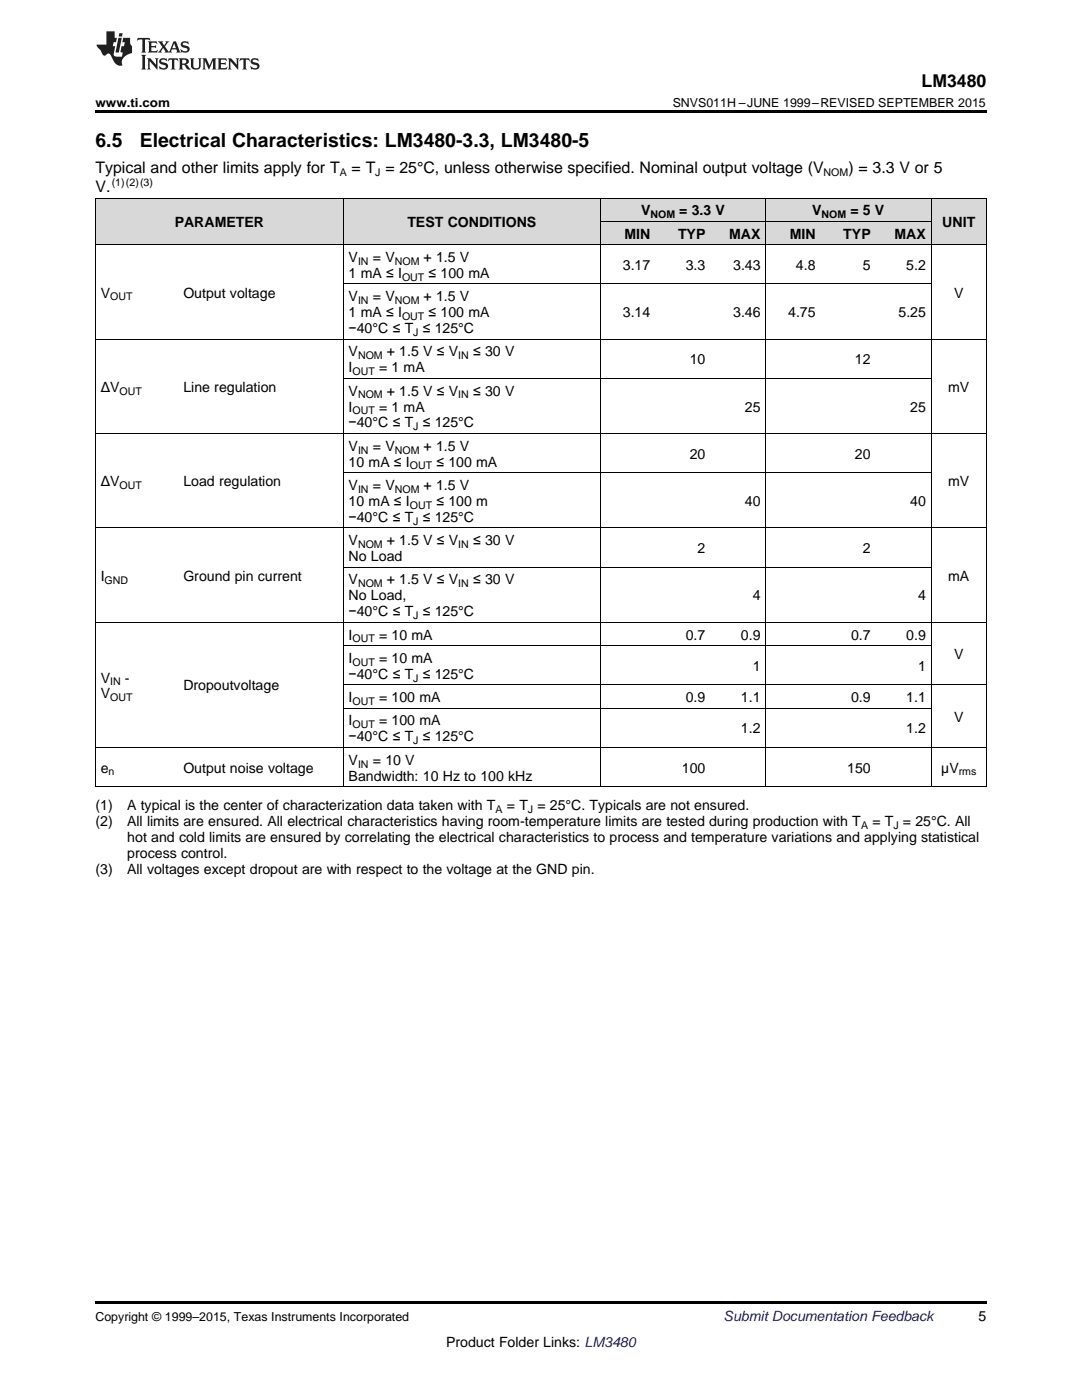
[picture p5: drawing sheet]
<svg xmlns="http://www.w3.org/2000/svg" width="216mm" height="279mm" viewBox="0 0 216 279" stroke-linecap="round" stroke-linejoin="round" font-family="sans-serif">
<defs><g id="words">
<g font-size="3.9">
<text x="19" y="29.3">6.5</text>
<text x="27.9" y="29.3">Electrical Characteristics: LM3480-3.3, LM3480-5</text>
</g>
<text font-size="3.5" x="183.9" y="17.3">LM3480</text>
<g font-size="3.2">
<text x="19" y="34.4">Typical and other limits apply for T</text>
<text x="70.2" y="34.4">= T = 25°C, unless otherwise specified. Nominal output voltage (V</text>
<text x="169.3" y="34.4">) = 3.3 V or 5</text>
<text x="19" y="38.3">V.</text>
</g>
<g font-size="2.8">
<text x="34.9" y="45.3">PARAMETER</text>
<text x="81.3" y="45.3">TEST CONDITIONS</text>
<text x="124.6" y="47.6">MIN</text>
<text x="127.9" y="43">V</text>
<text x="135.3" y="47.6">TYP</text>
<text x="135.5" y="43">= 3.3</text>
<text x="142.8" y="43">V</text>
<text x="145.5" y="47.6">MAX</text>
<text x="157.6" y="47.6">MIN</text>
<text x="162.1" y="43">V</text>
<text x="168.3" y="47.6">TYP</text>
<text x="169.7" y="43">= 5 V</text>
<text x="178.5" y="47.6">MAX</text>
<text x="188" y="45.3">UNIT</text>
<text x="69.6" y="52.3">V</text>
<text x="74.4" y="52.3">= V</text>
<text x="84.5" y="52.3">+ 1.5 V</text>
<text x="124.3" y="53.9">3.17</text>
<text x="136.8" y="53.9">3.3</text>
<text x="146.3" y="53.9">3.43</text>
<text x="158.8" y="53.9">4.8</text>
<text x="172.2" y="53.9">5</text>
<text x="180.8" y="53.9">5.2</text>
<text x="20.1" y="59.4">V</text>
<text x="36.6" y="59.4">Output voltage</text>
<text x="69.6" y="55.5">1 mA ≤ I</text>
<text x="85.5" y="55.5">≤ 100 mA</text>
<text x="190.4" y="59.4">V</text>
<text x="69.6" y="60.1">V</text>
<text x="69.6" y="63.3">1 mA ≤ I</text>
<text x="74.4" y="60.1">= V</text>
<text x="84.5" y="60.1">+ 1.5 V</text>
<text x="85.5" y="63.3">≤ 100 mA</text>
<text x="124.3" y="63.3">3.14</text>
<text x="146.3" y="63.3">3.46</text>
<text x="157.3" y="63.3">4.75</text>
<text x="179.3" y="63.3">5.25</text>
<text x="69.6" y="66.5">−40°C ≤ T ≤ 125°C</text>
<text x="69.6" y="71.1">V</text>
<text x="77.2" y="71.1">+ 1.5 V ≤ V</text>
<text x="94.4" y="71.1">≤ 30 V</text>
<text x="69.6" y="74.3">I</text>
<text x="75.6" y="74.3">= 1 mA</text>
<text x="137.6" y="72.7">10</text>
<text x="170.6" y="72.7">12</text>
<text x="20.1" y="78.2">ΔV</text>
<text x="36.6" y="78.2">Line regulation</text>
<text x="69.6" y="79">V</text>
<text x="69.6" y="82.1">I</text>
<text x="75.6" y="82.1">= 1 mA</text>
<text x="77.2" y="79">+ 1.5 V ≤ V</text>
<text x="94.4" y="79">≤ 30 V</text>
<text x="148.6" y="82.1">25</text>
<text x="181.6" y="82.1">25</text>
<text x="189.2" y="78.2">mV</text>
<text x="69.6" y="85.3">−40°C ≤ T ≤ 125°C</text>
<text x="69.6" y="90">V</text>
<text x="74.4" y="90">= V</text>
<text x="84.5" y="90">+ 1.5 V</text>
<text x="69.6" y="93.1">10 mA ≤ I</text>
<text x="87.1" y="93.1">≤ 100 mA</text>
<text x="137.6" y="91.5">20</text>
<text x="170.6" y="91.5">20</text>
<text x="20.1" y="97">ΔV</text>
<text x="36.6" y="97">Load regulation</text>
<text x="69.6" y="97.8">V</text>
<text x="69.6" y="101">10 mA ≤ I</text>
<text x="74.4" y="97.8">= V</text>
<text x="84.5" y="97.8">+ 1.5 V</text>
<text x="87.1" y="101">≤ 100 m</text>
<text x="148.6" y="101">40</text>
<text x="181.6" y="101">40</text>
<text x="189.2" y="97">mV</text>
<text x="69.6" y="104.1">−40°C ≤ T ≤ 125°C</text>
<text x="69.6" y="108.8">V</text>
<text x="69.6" y="112">No Load</text>
<text x="77.2" y="108.8">+ 1.5 V ≤ V</text>
<text x="94.4" y="108.8">≤ 30 V</text>
<text x="139.2" y="110.4">2</text>
<text x="172.2" y="110.4">2</text>
<text x="20.1" y="115.9">I</text>
<text x="36.6" y="115.9">Ground pin current</text>
<text x="69.6" y="116.6">V</text>
<text x="69.6" y="119.8">No Load,</text>
<text x="77.2" y="116.6">+ 1.5 V ≤ V</text>
<text x="94.4" y="116.6">≤ 30 V</text>
<text x="150.2" y="119.8">4</text>
<text x="183.2" y="119.8">4</text>
<text x="189.2" y="115.9">mA</text>
<text x="69.6" y="123">−40°C ≤ T ≤ 125°C</text>
<text x="69.6" y="127.6">I</text>
<text x="75.6" y="127.6">= 10 mA</text>
<text x="136.8" y="127.6">0.7</text>
<text x="147.8" y="127.6">0.9</text>
<text x="169.8" y="127.6">0.7</text>
<text x="180.8" y="127.6">0.9</text>
<text x="190.4" y="131.6">V</text>
<text x="20.1" y="136.2">V</text>
<text x="24.9" y="136.2">-</text>
<text x="36.6" y="137.8">Dropoutvoltage</text>
<text x="69.6" y="132.3">I</text>
<text x="69.6" y="135.5">−40°C ≤ T ≤ 125°C</text>
<text x="75.6" y="132.3">= 10 mA</text>
<text x="150.2" y="133.9">1</text>
<text x="183.2" y="133.9">1</text>
<text x="20.1" y="139.4">V</text>
<text x="69.6" y="140.1">I</text>
<text x="75.6" y="140.1">= 100 mA</text>
<text x="136.8" y="140.1">0.9</text>
<text x="147.8" y="140.1">1.1</text>
<text x="169.8" y="140.1">0.9</text>
<text x="180.8" y="140.1">1.1</text>
<text x="69.6" y="144.8">I</text>
<text x="69.6" y="148">−40°C ≤ T ≤ 125°C</text>
<text x="75.6" y="144.8">= 100 mA</text>
<text x="147.8" y="146.4">1.2</text>
<text x="180.8" y="146.4">1.2</text>
<text x="190.4" y="144">V</text>
<text x="20.1" y="154.2">e</text>
<text x="36.6" y="154.2">Output noise voltage</text>
<text x="69.6" y="152.6">V</text>
<text x="69.6" y="155.8">Bandwidth: 10 Hz to 100 kHz</text>
<text x="74.4" y="152.6">= 10 V</text>
<text x="136.1" y="154.2">100</text>
<text x="169.1" y="154.2">150</text>
<text x="187.8" y="154.2">µV</text>
<text x="19" y="161.6">(1)</text>
<text x="25.4" y="161.6">A typical is the center of characterization data taken with T</text>
<text x="101.1" y="161.6">= T = 25°C. Typicals are not ensured.</text>
<text x="19" y="164.8">(2)</text>
<text x="25.4" y="164.8">All limits are ensured. All electrical characteristics having room-temperature limits are tested during production with T</text>
<text x="25.4" y="168">hot and cold limits are ensured by correlating the electrical characteristics to process and temperature variations and applying statistical</text>
<text x="174.1" y="164.8">= T = 25°C. All</text>
<text x="25.4" y="171.2">process control.</text>
<text x="19" y="174.3">(3)</text>
<text x="25.4" y="174.3">All voltages except dropout are with respect to the voltage at the GND pin.</text>
<text x="195.3" y="263.6">5</text>
<text x="89" y="268.9">Product Folder Links: LM3480</text>
</g>
<text font-size="2.8" fill="#0000c8" x="144.4" y="263.6">Submit Documentation Feedback</text>
<g font-size="2.5">
<text x="19" y="21.4">www.ti.com</text>
<text x="134.2" y="21.4">SNVS011H –JUNE 1999–REVISED SEPTEMBER 2015</text>
<text x="19" y="263.6">Copyright © 1999–2015, Texas Instruments Incorporated</text>
</g>
<g font-size="2.1">
<text x="67.8" y="35.1">A</text>
<text x="74.9" y="35.1">J</text>
<text x="164.4" y="35.1">NOM</text>
<text x="22.3" y="37">(1)(2)(3)</text>
<text x="129.8" y="43.5">NOM</text>
<text x="163.9" y="43.5">NOM</text>
<text x="71.4" y="52.8">IN</text>
<text x="78.8" y="52.8">NOM</text>
<text x="22" y="59.9">OUT</text>
<text x="80.2" y="56">OUT</text>
<text x="71.4" y="60.7">IN</text>
<text x="78.8" y="60.7">NOM</text>
<text x="80.2" y="63.9">OUT</text>
<text x="71.4" y="71.7">NOM</text>
<text x="82.4" y="67">J</text>
<text x="91.4" y="71.7">IN</text>
<text x="70.3" y="74.9">OUT</text>
<text x="23.8" y="78.8">OUT</text>
<text x="70.3" y="82.7">OUT</text>
<text x="71.4" y="79.5">NOM</text>
<text x="91.4" y="79.5">IN</text>
<text x="82.4" y="85.9">J</text>
<text x="71.4" y="90.5">IN</text>
<text x="78.8" y="90.5">NOM</text>
<text x="81.8" y="93.7">OUT</text>
<text x="23.8" y="97.6">OUT</text>
<text x="71.4" y="98.4">IN</text>
<text x="78.8" y="98.4">NOM</text>
<text x="81.8" y="101.5">OUT</text>
<text x="82.4" y="104.7">J</text>
<text x="71.4" y="109.4">NOM</text>
<text x="91.4" y="109.4">IN</text>
<text x="20.9" y="116.5">GND</text>
<text x="71.4" y="117.2">NOM</text>
<text x="91.4" y="117.2">IN</text>
<text x="82.4" y="123.5">J</text>
<text x="70.3" y="128.2">OUT</text>
<text x="22" y="136.8">IN</text>
<text x="70.3" y="132.9">OUT</text>
<text x="82.4" y="136">J</text>
<text x="22" y="139.9">OUT</text>
<text x="70.3" y="140.7">OUT</text>
<text x="70.3" y="145.3">OUT</text>
<text x="82.4" y="148.5">J</text>
<text x="21.7" y="154.8">n</text>
<text x="71.4" y="153.2">IN</text>
<text x="191.3" y="154.8">rms</text>
<text x="98.9" y="162.2">A</text>
<text x="105.3" y="162.2">J</text>
<text x="171.8" y="165.4">A</text>
<text x="178.3" y="165.4">J</text>
</g>
</g></defs>
<g fill="#d8d8d8">
<path d="M19 39.6h16.5v9.3h-16.5z"/>
<path d="M35.5 39.6h33v9.3h-33z"/>
<path d="M68.5 39.6h51.3v9.3h-51.3z"/>
<path d="M119.8 44.2h11v4.7h-11z"/>
<path d="M130.8 44.2h11.1v4.7h-11.1z"/>
<path d="M141.9 44.2h10.9v4.7h-10.9z"/>
<path d="M152.8 44.2h11v4.7h-11z"/>
<path d="M163.8 44.2h11v4.7h-11z"/>
<path d="M174.8 44.2h11v4.7h-11z"/>
<path d="M185.8 39.6h11v9.3h-11z"/>
<path d="M119.8 39.6h11v4.6h-11z"/>
<path d="M130.8 39.6h11.1v4.6h-11.1z"/>
<path d="M141.9 39.6h10.9v4.6h-10.9z"/>
<path d="M152.8 39.6h11v4.6h-11z"/>
<path d="M163.8 39.6h11v4.6h-11z"/>
<path d="M174.8 39.6h11v4.6h-11z"/>
</g>
<path d="M19 22h177.8v.5h-177.8zM19 157l.2 .1zM68.4 157l.1 .1zM119.7 157l.1 .1zM152.7 157l.1 .1zM185.7 157l.1 .1zM196.7 157l.1 .1zM19 259.7h177.8v.5h-177.8z" fill="#000"/>
<g fill="none" stroke="#000" stroke-width=".2">
<path d="M19 39.5h177.8M19.1 39.5v117.6M68.5 39.5v117.6M119.8 39.5v117.6M152.8 39.5v117.6M185.8 39.5v117.6M196.8 39.5v117.6M19 48.8h177.8M68.5 56.7h117.3M119.8 44.2h66M19 67.7h177.8M68.5 75.5h117.3"/>
<path d="M19 86.5h177.8M68.5 94.4h117.3M19 105.4h177.8M68.5 113.2h117.3M19 124.2h177.8M68.5 136.7h128.3M68.5 128.9h117.3M19 157h177.8M19 149.2h177.8M68.5 141.3h117.3"/>
</g>
<g fill="#231f20">
<path d="M27.5 7.6l-.1 .5 .4-.2h.6v.1v2.1l-.2 .4h1l-.3-.4v-2.1l.1-.1h.5l.5 .2-.2-.5zM29.5 8.3l.2 .3v1.5l-.2 .4h1.8l.2-.6a1.04 1.04 0 0 1-1.3 .2v-.7h.6l.3 .2v-.6l-.3 .2h-.6v-.6l.8-.1 .4 .3-.2-.5zM31.5 8.3l.9 1.1-.9 1.1h.8l-.2-.2 .5-.7 .4 .7-.2 .2h1.5l-.1-.2 .1-.4h.9l.1 .4-.2 .2h1l-.3-.3-.7-1.9h-.5l-.9 2-.8-1 .9-1h-.8l.1 .3-.3 .5-.4-.6 .2-.2zM34.7 8.6l.4 1h-.7zM36.3 8.4a.63 .63 0 0 0-.2 .7 .63 .63 0 0 0 .6 .4l.6 .2 .1 .2a.75 .75 0 0 1-.7 .4 .75 .75 0 0 1-.6-.5l.1 .7 .1-.1a1.11 1.11 0 0 0 1.5-.6 1.13 1.13 0 0 0-1.2-.8l-.1-.4a1.04 1.04 0 0 1 1.2 .2l-.2-.5-.1 .1-.5-.2zM28.2 10.9l.2 .4v2.2l-.2 .4h1l-.3-.4v-2.2l.3-.4zM29.3 11.6l.3 .4v1.5l-.3 .4h.8l-.2-.4v-1.3l1.5 1.7v-1.9l.2-.4h-.7l.2 .4v.9l-1.1-1.3zM32 11.8a.62 .62 0 0 0-.2 .7 .62 .62 0 0 0 .6 .4l.6 .1 .1 .3a.76 .76 0 0 1-.7 .3 .76 .76 0 0 1-.6-.4l.1 .7 .1-.1a1.11 1.11 0 0 0 1.5-.6 1.13 1.13 0 0 0-1.2-.8l-.1-.4a1.04 1.04 0 0 1 1.2 .2l-.2-.6-.1 .1-.5-.1zM33.7 11.6l-.2 .6a.61 .61 0 0 1 .8-.3v1.6l-.2 .4h.9l-.2-.4v-1.6a.63 .63 0 0 1 .8 .3l-.2-.6zM35.6 11.6l.3 .4v1.5l-.3 .4h1l-.2-.2v-.8l.5 .2a.76 .76 0 0 0 1.2 .7l-1-1a.58 .58 0 0 0 .6-.5 .58 .58 0 0 0-.5-.6zM36.4 11.9h.1a.45 .45 0 0 1 .5 .1 .45 .45 0 0 1 .1 .5l-.7 .2zM37.9 11.6l.2 .2a2.17 2.17 0 0 0 .3 1.9 .99 .99 0 0 0 1.6-.6v-1.1l.2-.4h-.7l.2 .2a1.92 1.92 0 0 1-.2 1.8 .6 .6 0 0 1-.9-.5v-1.1l.2-.4zM40.4 11.6l.2 .4v1.5l-.2 .4h.7l-.2-.4v-1.4l.8 1.8 .8-1.8v1.4l-.2 .4h.9l-.2-.4v-1.5l.2-.4h-.8l-.6 1.5-.6-1.5zM43.4 11.6l.2 .4v1.5l-.2 .4h1.8l.2-.6a1.04 1.04 0 0 1-1.3 .1v-.6h.5l.4 .2v-.6l-.4 .2h-.5v-.7h.8l.3 .3-.1-.6zM45.5 11.6l.2 .4v1.5l-.2 .4h.7l-.2-.4v-1.3l1.5 1.7v-1.9l.2-.4h-.7l.2 .4v.9l-1.1-1.3zM47.9 11.6l-.1 .6a.61 .61 0 0 1 .8-.3v1.6l-.3 .4h1l-.3-.4 .1-1.6a.63 .63 0 0 1 .7 .3l-.1-.6zM50.2 11.8a.62 .62 0 0 0-.2 .7 .62 .62 0 0 0 .6 .4l.6 .1 .2 .3a.76 .76 0 0 1-.8 .3 .76 .76 0 0 1-.6-.4l.1 .7 .2-.1a1.11 1.11 0 0 0 1.5-.6 1.13 1.13 0 0 0-1.3-.8l-.1-.4a1.04 1.04 0 0 1 1.2 .2l-.1-.6-.2 .1-.5-.1z"/>
<path d="M21.2 6.3v2.6h-1.9l.1 .4 .7 .9a.91 .91 0 0 0 1 .8 .56 .56 0 0 1 .5-.3 .56 .56 0 0 1 .5 .3l.4 .8a1.53 1.53 0 0 0 1.9 1.2 1.54 1.54 0 0 1 1-2.1l.9-.3v-1.4a1.52 1.52 0 0 1-.3-1.6h-1.4l-.2 .8h.5l-.2 .8h-.4l-.2 1v.2l.4 .1-.2 .8a1.93 1.93 0 0 1-1.6-.3l.3-1.8h-.5l.2-.8h.4l.2-.8h-.4v-1.3zM23.6 7.6l-.6 2.9h.7l.6-2.9zM23.8 6.6l-.1 .7h.6l.2-.7z"/>
</g>
<use href="#words"/>
</svg>
